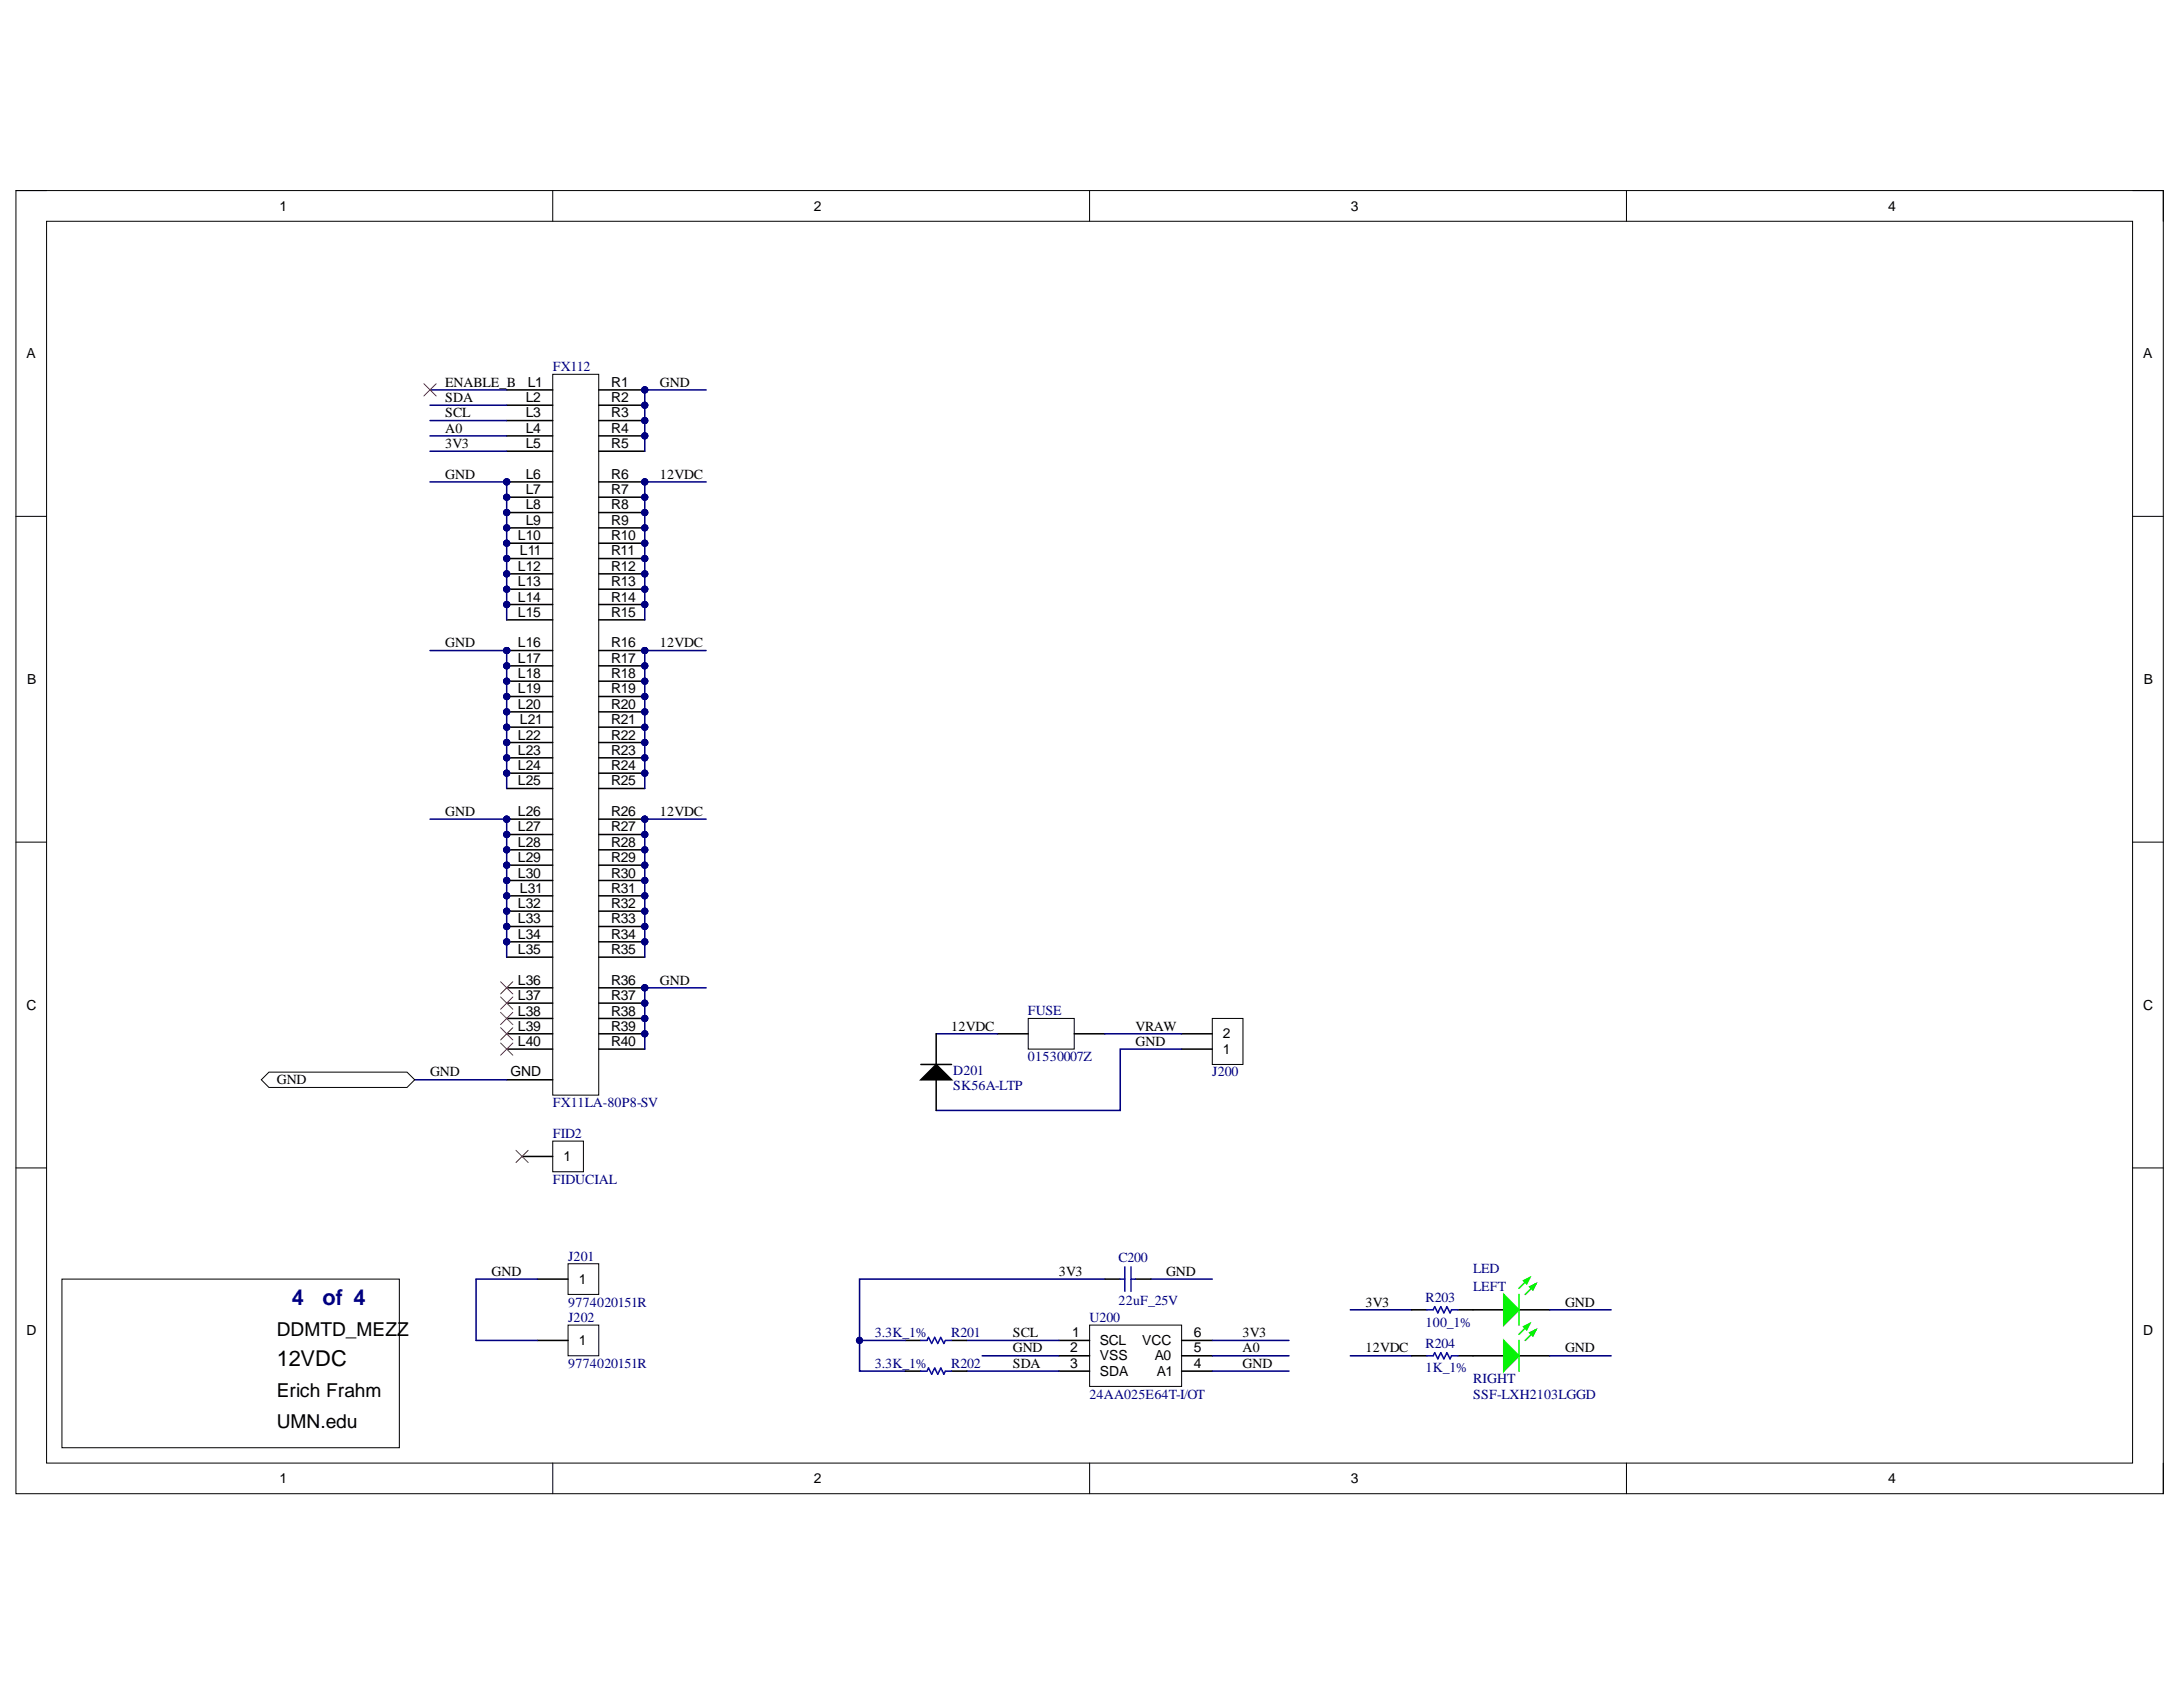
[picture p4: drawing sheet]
<svg xmlns="http://www.w3.org/2000/svg" width="279mm" height="216mm" viewBox="0 0 279 216" stroke-linecap="round" stroke-linejoin="round" font-family="sans-serif">
<defs><g id="words">
<g font-size="2.8" fill="#000080">
<text x="37.4" y="167">4</text>
<text x="41.3" y="167">of 4</text>
</g>
<text font-size="2.8" x="35.4" y="174.9">12VDC</text>
<g font-size="2.5">
<text x="35.4" y="171">DDMTD_MEZZ</text>
<text x="35.4" y="178.8">Erich Frahm</text>
<text x="35.4" y="182.8">UMN.edu</text>
</g>
<g font-size="1.8">
<text x="35.8" y="27">1</text>
<text x="104.2" y="27">2</text>
<text x="172.9" y="27">3</text>
<text x="241.7" y="27">4</text>
<text x="3.4" y="45.8">A</text>
<text x="274.3" y="45.8">A</text>
<text x="57" y="53.4">SCL</text>
<text x="57" y="51.5">SDA</text>
<text x="57" y="49.5">ENABLE_B</text>
<text x="67.3" y="51.5">L2</text>
<text x="67.3" y="53.4">L3</text>
<text x="67.6" y="49.5">L1</text>
<text x="78.2" y="51.5">R2</text>
<text x="78.2" y="53.4">R3</text>
<text x="78.2" y="49.5">R1</text>
<text x="84.5" y="49.5">GND</text>
<text x="57" y="57.3">3V3</text>
<text x="57" y="55.4">A0</text>
<text x="67.3" y="55.4">L4</text>
<text x="67.3" y="57.4">L5</text>
<text x="78.2" y="55.4">R4</text>
<text x="78.2" y="57.4">R5</text>
<text x="57" y="61.3">GND</text>
<text x="67.3" y="61.3">L6</text>
<text x="67.3" y="63.2">L7</text>
<text x="67.3" y="65.2">L8</text>
<text x="78.2" y="61.3">R6</text>
<text x="78.2" y="63.2">R7</text>
<text x="78.2" y="65.2">R8</text>
<text x="84.5" y="61.3">12VDC</text>
<text x="66.3" y="69.1">L10</text>
<text x="66.5" y="71.1">L11</text>
<text x="67.3" y="67.2">L9</text>
<text x="78.2" y="67.2">R9</text>
<text x="78.2" y="69.1">R10</text>
<text x="78.2" y="71.1">R11</text>
<text x="66.3" y="73">L12</text>
<text x="66.3" y="75.1">L13</text>
<text x="66.3" y="77">L14</text>
<text x="78.2" y="73">R12</text>
<text x="78.2" y="75.1">R13</text>
<text x="78.2" y="77">R14</text>
<text x="57" y="82.8">GND</text>
<text x="66.3" y="78.9">L15</text>
<text x="66.3" y="82.8">L16</text>
<text x="78.2" y="78.9">R15</text>
<text x="78.2" y="82.8">R16</text>
<text x="84.5" y="82.8">12VDC</text>
<text x="3.5" y="87.6">B</text>
<text x="66.3" y="84.9">L17</text>
<text x="66.3" y="86.8">L18</text>
<text x="66.3" y="88.7">L19</text>
<text x="78.2" y="84.9">R17</text>
<text x="78.2" y="86.8">R18</text>
<text x="78.2" y="88.7">R19</text>
<text x="274.4" y="87.6">B</text>
<text x="66.3" y="90.7">L20</text>
<text x="66.3" y="94.7">L22</text>
<text x="66.5" y="92.6">L21</text>
<text x="78.2" y="90.7">R20</text>
<text x="78.2" y="92.6">R21</text>
<text x="78.2" y="94.7">R22</text>
<text x="66.3" y="96.6">L23</text>
<text x="66.3" y="98.5">L24</text>
<text x="66.3" y="100.5">L25</text>
<text x="78.2" y="96.6">R23</text>
<text x="78.2" y="98.5">R24</text>
<text x="78.2" y="100.5">R25</text>
<text x="57" y="104.5">GND</text>
<text x="66.3" y="104.5">L26</text>
<text x="66.3" y="106.4">L27</text>
<text x="78.2" y="104.5">R26</text>
<text x="78.2" y="106.4">R27</text>
<text x="84.5" y="104.5">12VDC</text>
<text x="66.3" y="108.3">L28</text>
<text x="66.3" y="110.3">L29</text>
<text x="66.3" y="112.3">L30</text>
<text x="78.2" y="108.3">R28</text>
<text x="78.2" y="110.3">R29</text>
<text x="78.2" y="112.3">R30</text>
<text x="66.3" y="116.2">L32</text>
<text x="66.3" y="118.1">L33</text>
<text x="66.5" y="114.3">L31</text>
<text x="78.2" y="114.3">R31</text>
<text x="78.2" y="116.2">R32</text>
<text x="78.2" y="118.1">R33</text>
<text x="66.3" y="120.2">L34</text>
<text x="66.3" y="122.1">L35</text>
<text x="78.2" y="120.2">R34</text>
<text x="78.2" y="122.1">R35</text>
<text x="3.4" y="129.2">C</text>
<text x="66.3" y="126">L36</text>
<text x="66.3" y="128">L37</text>
<text x="66.3" y="130">L38</text>
<text x="66.3" y="131.9">L39</text>
<text x="78.2" y="126">R36</text>
<text x="78.2" y="128">R37</text>
<text x="78.2" y="130">R38</text>
<text x="78.2" y="131.9">R39</text>
<text x="84.5" y="126">GND</text>
<text x="121.8" y="131.9">12VDC</text>
<text x="145.3" y="131.9">VRAW</text>
<text x="274.3" y="129.2">C</text>
<text x="55" y="137.8">GND</text>
<text x="65.4" y="137.8">GND</text>
<text x="66.3" y="133.9">L40</text>
<text x="78.2" y="133.9">R40</text>
<text x="145.3" y="133.9">GND</text>
<text x="156.5" y="134.9">1</text>
<text x="156.5" y="132.9">2</text>
<text x="35.4" y="138.8">GND</text>
<text x="72.1" y="148.6">1</text>
<text x="62.9" y="163.3">GND</text>
<text x="74.1" y="164.3">1</text>
<text x="135.5" y="163.3">3V3</text>
<text x="149.2" y="163.3">GND</text>
<text x="174.8" y="167.2">3V3</text>
<text x="200.3" y="167.2">GND</text>
<text x="3.4" y="170.9">D</text>
<text x="74.1" y="172.1">1</text>
<text x="129.6" y="171.1">SCL</text>
<text x="129.6" y="173.1">GND</text>
<text x="137" y="173.1">2</text>
<text x="137.2" y="171.1">1</text>
<text x="140.8" y="172.1">SCL</text>
<text x="146.2" y="172.1">VCC</text>
<text x="152.8" y="173.1">5</text>
<text x="152.8" y="171.1">6</text>
<text x="159" y="171.1">3V3</text>
<text x="159" y="173.1">A0</text>
<text x="174.8" y="173.1">12VDC</text>
<text x="200.3" y="173.1">GND</text>
<text x="274.3" y="170.9">D</text>
<text x="129.6" y="175">SDA</text>
<text x="137" y="175.1">3</text>
<text x="140.8" y="174.1">VSS</text>
<text x="140.8" y="176">SDA</text>
<text x="147.8" y="174.1">A0</text>
<text x="148.1" y="176">A1</text>
<text x="152.8" y="175.1">4</text>
<text x="159" y="175">GND</text>
<text x="35.8" y="189.8">1</text>
<text x="104.2" y="189.8">2</text>
<text x="172.9" y="189.8">3</text>
<text x="241.7" y="189.8">4</text>
</g>
<g font-size="1.8" fill="#000080">
<text x="70.8" y="47.5">FX112</text>
<text x="131.6" y="129.9">FUSE</text>
<text x="122" y="137.6">D201</text>
<text x="131.6" y="135.8">01530007Z</text>
<text x="155.2" y="137.8">J200</text>
<text x="70.8" y="141.7">FX11LA-80P8-SV</text>
<text x="122" y="139.5">SK56A-LTP</text>
<text x="70.8" y="145.6">FID2</text>
<text x="70.8" y="151.5">FIDUCIAL</text>
<text x="72.7" y="161.3">J201</text>
<text x="143.1" y="161.5">C200</text>
<text x="72.7" y="167.2">9774020151R</text>
<text x="143.1" y="167">22uF_25V</text>
<text x="182.5" y="166.7">R203</text>
<text x="188.6" y="165.2">LEFT</text>
<text x="188.6" y="162.9">LED</text>
<text x="72.7" y="169.2">J202</text>
<text x="111.9" y="171.1">3.3K_1%</text>
<text x="121.8" y="171.1">R201</text>
<text x="139.4" y="169.2">U200</text>
<text x="182.5" y="169.8">100_1%</text>
<text x="182.5" y="172.5">R204</text>
<text x="72.7" y="175">9774020151R</text>
<text x="111.9" y="175">3.3K_1%</text>
<text x="121.8" y="175">R202</text>
<text x="139.4" y="179">24AA025E64T-I/OT</text>
<text x="182.5" y="175.6">1K_1%</text>
<text x="188.6" y="177.1">RIGHT</text>
<text x="188.6" y="179">SSF-LXH2103LGGD</text>
</g>
</g></defs>
<path d="M2 24.4h274.9v166.8h-274.9z" fill="none" stroke="#000" stroke-width=".13"/>
<path d="M6 28.3h266.9v158.9h-266.9z" fill-rule="evenodd" fill="#fff"/>
<g fill="none" stroke="#000" stroke-width=".13">
<path d="M2 24.4h4M6 28.3h266.9v158.9h-266.9zM70.7 24.4v3.9M139.5 24.4v3.9M208.2 24.4v3.9M272.9 24.4h4v3.9M2 66.1h4M272.9 66.1h4M2 107.8h4M272.9 107.8h4M2 149.5h4M272.9 149.5h4"/>
<path d="M70.7 187.2v4M139.5 187.2v4M208.2 187.2v4M276.9 187.2v4"/>
</g>
<path d="M7.9 163.7h43.2v21.6h-43.2z" fill-rule="evenodd" fill="#fff"/>
<path d="M7.9 163.7h43.2v21.6h-43.2z" fill="none" stroke="#000" stroke-width=".13"/>
<circle cx="64.9" cy="61.7" r=".39" fill="#000080"/>
<circle cx="64.9" cy="61.7" r=".39" fill="none" stroke="#000080" stroke-width=".13"/>
<circle cx="64.9" cy="63.6" r=".39" fill="#000080"/>
<circle cx="64.9" cy="63.6" r=".39" fill="none" stroke="#000080" stroke-width=".13"/>
<circle cx="64.9" cy="65.6" r=".39" fill="#000080"/>
<circle cx="64.9" cy="65.6" r=".39" fill="none" stroke="#000080" stroke-width=".13"/>
<circle cx="64.9" cy="67.6" r=".39" fill="#000080"/>
<circle cx="64.9" cy="67.6" r=".39" fill="none" stroke="#000080" stroke-width=".13"/>
<circle cx="64.9" cy="69.5" r=".39" fill="#000080"/>
<circle cx="64.9" cy="69.5" r=".39" fill="none" stroke="#000080" stroke-width=".13"/>
<circle cx="64.9" cy="71.5" r=".39" fill="#000080"/>
<circle cx="64.9" cy="71.5" r=".39" fill="none" stroke="#000080" stroke-width=".13"/>
<circle cx="64.9" cy="73.4" r=".39" fill="#000080"/>
<circle cx="64.9" cy="73.4" r=".39" fill="none" stroke="#000080" stroke-width=".13"/>
<circle cx="64.9" cy="75.4" r=".39" fill="#000080"/>
<circle cx="64.9" cy="75.4" r=".39" fill="none" stroke="#000080" stroke-width=".13"/>
<circle cx="64.9" cy="77.4" r=".39" fill="#000080"/>
<circle cx="64.9" cy="77.4" r=".39" fill="none" stroke="#000080" stroke-width=".13"/>
<circle cx="64.9" cy="83.3" r=".39" fill="#000080"/>
<circle cx="64.9" cy="83.3" r=".39" fill="none" stroke="#000080" stroke-width=".13"/>
<circle cx="64.9" cy="85.2" r=".39" fill="#000080"/>
<circle cx="64.9" cy="85.2" r=".39" fill="none" stroke="#000080" stroke-width=".13"/>
<circle cx="64.9" cy="87.2" r=".39" fill="#000080"/>
<circle cx="64.9" cy="87.2" r=".39" fill="none" stroke="#000080" stroke-width=".13"/>
<circle cx="64.9" cy="89.1" r=".39" fill="#000080"/>
<circle cx="64.9" cy="89.1" r=".39" fill="none" stroke="#000080" stroke-width=".13"/>
<circle cx="64.9" cy="91.1" r=".39" fill="#000080"/>
<circle cx="64.9" cy="91.1" r=".39" fill="none" stroke="#000080" stroke-width=".13"/>
<circle cx="64.9" cy="93.1" r=".39" fill="#000080"/>
<circle cx="64.9" cy="93.1" r=".39" fill="none" stroke="#000080" stroke-width=".13"/>
<circle cx="64.9" cy="95" r=".39" fill="#000080"/>
<circle cx="64.9" cy="95" r=".39" fill="none" stroke="#000080" stroke-width=".13"/>
<circle cx="64.9" cy="97" r=".39" fill="#000080"/>
<circle cx="64.9" cy="97" r=".39" fill="none" stroke="#000080" stroke-width=".13"/>
<circle cx="64.9" cy="98.9" r=".39" fill="#000080"/>
<circle cx="64.9" cy="98.9" r=".39" fill="none" stroke="#000080" stroke-width=".13"/>
<circle cx="64.9" cy="104.8" r=".39" fill="#000080"/>
<circle cx="64.9" cy="104.8" r=".39" fill="none" stroke="#000080" stroke-width=".13"/>
<circle cx="64.9" cy="106.8" r=".39" fill="#000080"/>
<circle cx="64.9" cy="106.8" r=".39" fill="none" stroke="#000080" stroke-width=".13"/>
<circle cx="64.9" cy="108.8" r=".39" fill="#000080"/>
<circle cx="64.9" cy="108.8" r=".39" fill="none" stroke="#000080" stroke-width=".13"/>
<circle cx="64.9" cy="110.7" r=".39" fill="#000080"/>
<circle cx="64.9" cy="110.7" r=".39" fill="none" stroke="#000080" stroke-width=".13"/>
<circle cx="64.9" cy="112.7" r=".39" fill="#000080"/>
<circle cx="64.9" cy="112.7" r=".39" fill="none" stroke="#000080" stroke-width=".13"/>
<circle cx="64.9" cy="114.6" r=".39" fill="#000080"/>
<circle cx="64.9" cy="114.6" r=".39" fill="none" stroke="#000080" stroke-width=".13"/>
<circle cx="64.9" cy="116.6" r=".39" fill="#000080"/>
<circle cx="64.9" cy="116.6" r=".39" fill="none" stroke="#000080" stroke-width=".13"/>
<circle cx="64.9" cy="118.6" r=".39" fill="#000080"/>
<circle cx="64.9" cy="118.6" r=".39" fill="none" stroke="#000080" stroke-width=".13"/>
<circle cx="64.9" cy="120.5" r=".39" fill="#000080"/>
<circle cx="64.9" cy="120.5" r=".39" fill="none" stroke="#000080" stroke-width=".13"/>
<circle cx="82.5" cy="51.9" r=".39" fill="#000080"/>
<circle cx="82.5" cy="51.9" r=".39" fill="none" stroke="#000080" stroke-width=".13"/>
<circle cx="82.5" cy="53.8" r=".39" fill="#000080"/>
<circle cx="82.5" cy="53.8" r=".39" fill="none" stroke="#000080" stroke-width=".13"/>
<circle cx="82.5" cy="55.8" r=".39" fill="#000080"/>
<circle cx="82.5" cy="55.8" r=".39" fill="none" stroke="#000080" stroke-width=".13"/>
<circle cx="82.5" cy="61.7" r=".39" fill="#000080"/>
<circle cx="82.5" cy="61.7" r=".39" fill="none" stroke="#000080" stroke-width=".13"/>
<circle cx="82.5" cy="63.6" r=".39" fill="#000080"/>
<circle cx="82.5" cy="63.6" r=".39" fill="none" stroke="#000080" stroke-width=".13"/>
<circle cx="82.5" cy="65.6" r=".39" fill="#000080"/>
<circle cx="82.5" cy="65.6" r=".39" fill="none" stroke="#000080" stroke-width=".13"/>
<circle cx="82.5" cy="67.6" r=".39" fill="#000080"/>
<circle cx="82.5" cy="67.6" r=".39" fill="none" stroke="#000080" stroke-width=".13"/>
<circle cx="82.5" cy="69.5" r=".39" fill="#000080"/>
<circle cx="82.5" cy="69.5" r=".39" fill="none" stroke="#000080" stroke-width=".13"/>
<circle cx="82.5" cy="71.5" r=".39" fill="#000080"/>
<circle cx="82.5" cy="71.5" r=".39" fill="none" stroke="#000080" stroke-width=".13"/>
<circle cx="82.5" cy="73.4" r=".39" fill="#000080"/>
<circle cx="82.5" cy="73.4" r=".39" fill="none" stroke="#000080" stroke-width=".13"/>
<circle cx="82.5" cy="75.4" r=".39" fill="#000080"/>
<circle cx="82.5" cy="75.4" r=".39" fill="none" stroke="#000080" stroke-width=".13"/>
<circle cx="82.5" cy="77.4" r=".39" fill="#000080"/>
<circle cx="82.5" cy="77.4" r=".39" fill="none" stroke="#000080" stroke-width=".13"/>
<circle cx="82.5" cy="83.3" r=".39" fill="#000080"/>
<circle cx="82.5" cy="83.3" r=".39" fill="none" stroke="#000080" stroke-width=".13"/>
<circle cx="82.5" cy="85.2" r=".39" fill="#000080"/>
<circle cx="82.5" cy="85.2" r=".39" fill="none" stroke="#000080" stroke-width=".13"/>
<circle cx="82.5" cy="87.2" r=".39" fill="#000080"/>
<circle cx="82.5" cy="87.2" r=".39" fill="none" stroke="#000080" stroke-width=".13"/>
<circle cx="82.5" cy="89.1" r=".39" fill="#000080"/>
<circle cx="82.5" cy="89.1" r=".39" fill="none" stroke="#000080" stroke-width=".13"/>
<circle cx="82.5" cy="91.1" r=".39" fill="#000080"/>
<circle cx="82.5" cy="91.1" r=".39" fill="none" stroke="#000080" stroke-width=".13"/>
<circle cx="82.5" cy="93.1" r=".39" fill="#000080"/>
<circle cx="82.5" cy="93.1" r=".39" fill="none" stroke="#000080" stroke-width=".13"/>
<circle cx="82.5" cy="95" r=".39" fill="#000080"/>
<circle cx="82.5" cy="95" r=".39" fill="none" stroke="#000080" stroke-width=".13"/>
<circle cx="82.5" cy="97" r=".39" fill="#000080"/>
<circle cx="82.5" cy="97" r=".39" fill="none" stroke="#000080" stroke-width=".13"/>
<circle cx="82.5" cy="98.9" r=".39" fill="#000080"/>
<circle cx="82.5" cy="98.9" r=".39" fill="none" stroke="#000080" stroke-width=".13"/>
<circle cx="82.5" cy="104.8" r=".39" fill="#000080"/>
<circle cx="82.5" cy="104.8" r=".39" fill="none" stroke="#000080" stroke-width=".13"/>
<circle cx="82.5" cy="106.8" r=".39" fill="#000080"/>
<circle cx="82.5" cy="106.8" r=".39" fill="none" stroke="#000080" stroke-width=".13"/>
<circle cx="82.5" cy="108.8" r=".39" fill="#000080"/>
<circle cx="82.5" cy="108.8" r=".39" fill="none" stroke="#000080" stroke-width=".13"/>
<circle cx="82.5" cy="110.7" r=".39" fill="#000080"/>
<circle cx="82.5" cy="110.7" r=".39" fill="none" stroke="#000080" stroke-width=".13"/>
<circle cx="82.5" cy="112.7" r=".39" fill="#000080"/>
<circle cx="82.5" cy="112.7" r=".39" fill="none" stroke="#000080" stroke-width=".13"/>
<circle cx="82.5" cy="114.6" r=".39" fill="#000080"/>
<circle cx="82.5" cy="114.6" r=".39" fill="none" stroke="#000080" stroke-width=".13"/>
<circle cx="82.5" cy="116.6" r=".39" fill="#000080"/>
<circle cx="82.5" cy="116.6" r=".39" fill="none" stroke="#000080" stroke-width=".13"/>
<circle cx="82.5" cy="118.6" r=".39" fill="#000080"/>
<circle cx="82.5" cy="118.6" r=".39" fill="none" stroke="#000080" stroke-width=".13"/>
<circle cx="82.5" cy="120.5" r=".39" fill="#000080"/>
<circle cx="82.5" cy="120.5" r=".39" fill="none" stroke="#000080" stroke-width=".13"/>
<circle cx="82.5" cy="126.4" r=".39" fill="#000080"/>
<circle cx="82.5" cy="126.4" r=".39" fill="none" stroke="#000080" stroke-width=".13"/>
<circle cx="82.5" cy="128.4" r=".39" fill="#000080"/>
<circle cx="82.5" cy="128.4" r=".39" fill="none" stroke="#000080" stroke-width=".13"/>
<circle cx="82.5" cy="130.3" r=".39" fill="#000080"/>
<circle cx="82.5" cy="130.3" r=".39" fill="none" stroke="#000080" stroke-width=".13"/>
<circle cx="82.5" cy="132.3" r=".39" fill="#000080"/>
<circle cx="82.5" cy="132.3" r=".39" fill="none" stroke="#000080" stroke-width=".13"/>
<circle cx="82.5" cy="49.9" r=".39" fill="#000080"/>
<circle cx="82.5" cy="49.9" r=".39" fill="none" stroke="#000080" stroke-width=".13"/>
<path d="M70.7 47.9h5.9v92.3h-5.9z" fill-rule="evenodd" fill="#fff"/>
<path d="M70.7 47.9h5.9v92.3h-5.9z" fill="none" stroke="#000" stroke-width=".13"/>
<path d="M64.9 51.9h5.8M64.9 53.8h5.8M64.9 55.8h5.8M64.9 57.7h5.8M64.9 61.7h5.8M64.9 138.2h5.8" fill="none" stroke="#000" stroke-width=".2"/>
<circle cx="64.9" cy="61.7" r=".39" fill="#000080"/>
<circle cx="64.9" cy="61.7" r=".39" fill="none" stroke="#000080" stroke-width=".13"/>
<path d="M64.9 63.6h5.8" fill="none" stroke="#000" stroke-width=".2"/>
<circle cx="64.9" cy="63.6" r=".39" fill="#000080"/>
<circle cx="64.9" cy="63.6" r=".39" fill="none" stroke="#000080" stroke-width=".13"/>
<path d="M64.9 65.6h5.8" fill="none" stroke="#000" stroke-width=".2"/>
<circle cx="64.9" cy="65.6" r=".39" fill="#000080"/>
<circle cx="64.9" cy="65.6" r=".39" fill="none" stroke="#000080" stroke-width=".13"/>
<path d="M64.9 67.6h5.8" fill="none" stroke="#000" stroke-width=".2"/>
<circle cx="64.9" cy="67.6" r=".39" fill="#000080"/>
<circle cx="64.9" cy="67.6" r=".39" fill="none" stroke="#000080" stroke-width=".13"/>
<path d="M64.9 69.5h5.8" fill="none" stroke="#000" stroke-width=".2"/>
<circle cx="64.9" cy="69.5" r=".39" fill="#000080"/>
<circle cx="64.9" cy="69.5" r=".39" fill="none" stroke="#000080" stroke-width=".13"/>
<path d="M64.9 71.5h5.8" fill="none" stroke="#000" stroke-width=".2"/>
<circle cx="64.9" cy="71.5" r=".39" fill="#000080"/>
<circle cx="64.9" cy="71.5" r=".39" fill="none" stroke="#000080" stroke-width=".13"/>
<path d="M64.9 73.4h5.8" fill="none" stroke="#000" stroke-width=".2"/>
<circle cx="64.9" cy="73.4" r=".39" fill="#000080"/>
<circle cx="64.9" cy="73.4" r=".39" fill="none" stroke="#000080" stroke-width=".13"/>
<path d="M64.9 75.4h5.8" fill="none" stroke="#000" stroke-width=".2"/>
<circle cx="64.9" cy="75.4" r=".39" fill="#000080"/>
<circle cx="64.9" cy="75.4" r=".39" fill="none" stroke="#000080" stroke-width=".13"/>
<path d="M64.9 77.4h5.8" fill="none" stroke="#000" stroke-width=".2"/>
<circle cx="64.9" cy="77.4" r=".39" fill="#000080"/>
<circle cx="64.9" cy="77.4" r=".39" fill="none" stroke="#000080" stroke-width=".13"/>
<path d="M64.9 79.3h5.8M64.9 83.3h5.8" fill="none" stroke="#000" stroke-width=".2"/>
<circle cx="64.9" cy="83.3" r=".39" fill="#000080"/>
<circle cx="64.9" cy="83.3" r=".39" fill="none" stroke="#000080" stroke-width=".13"/>
<path d="M64.9 85.2h5.8" fill="none" stroke="#000" stroke-width=".2"/>
<circle cx="64.9" cy="85.2" r=".39" fill="#000080"/>
<circle cx="64.9" cy="85.2" r=".39" fill="none" stroke="#000080" stroke-width=".13"/>
<path d="M64.9 87.2h5.8" fill="none" stroke="#000" stroke-width=".2"/>
<circle cx="64.9" cy="87.2" r=".39" fill="#000080"/>
<circle cx="64.9" cy="87.2" r=".39" fill="none" stroke="#000080" stroke-width=".13"/>
<path d="M64.9 89.1h5.8" fill="none" stroke="#000" stroke-width=".2"/>
<circle cx="64.9" cy="89.1" r=".39" fill="#000080"/>
<circle cx="64.9" cy="89.1" r=".39" fill="none" stroke="#000080" stroke-width=".13"/>
<path d="M64.9 91.1h5.8" fill="none" stroke="#000" stroke-width=".2"/>
<circle cx="64.9" cy="91.1" r=".39" fill="#000080"/>
<circle cx="64.9" cy="91.1" r=".39" fill="none" stroke="#000080" stroke-width=".13"/>
<path d="M64.9 93.1h5.8" fill="none" stroke="#000" stroke-width=".2"/>
<circle cx="64.9" cy="93.1" r=".39" fill="#000080"/>
<circle cx="64.9" cy="93.1" r=".39" fill="none" stroke="#000080" stroke-width=".13"/>
<path d="M64.9 95h5.8" fill="none" stroke="#000" stroke-width=".2"/>
<circle cx="64.9" cy="95" r=".39" fill="#000080"/>
<circle cx="64.9" cy="95" r=".39" fill="none" stroke="#000080" stroke-width=".13"/>
<path d="M64.9 97h5.8" fill="none" stroke="#000" stroke-width=".2"/>
<circle cx="64.9" cy="97" r=".39" fill="#000080"/>
<circle cx="64.9" cy="97" r=".39" fill="none" stroke="#000080" stroke-width=".13"/>
<path d="M64.9 99h5.8" fill="none" stroke="#000" stroke-width=".2"/>
<circle cx="64.9" cy="98.9" r=".39" fill="#000080"/>
<circle cx="64.9" cy="98.9" r=".39" fill="none" stroke="#000080" stroke-width=".13"/>
<path d="M64.9 100.9h5.8M64.9 104.8h5.8" fill="none" stroke="#000" stroke-width=".2"/>
<circle cx="64.9" cy="104.8" r=".39" fill="#000080"/>
<circle cx="64.9" cy="104.8" r=".39" fill="none" stroke="#000080" stroke-width=".13"/>
<path d="M64.9 106.8h5.8" fill="none" stroke="#000" stroke-width=".2"/>
<circle cx="64.9" cy="106.8" r=".39" fill="#000080"/>
<circle cx="64.9" cy="106.8" r=".39" fill="none" stroke="#000080" stroke-width=".13"/>
<path d="M64.9 108.8h5.8" fill="none" stroke="#000" stroke-width=".2"/>
<circle cx="64.9" cy="108.8" r=".39" fill="#000080"/>
<circle cx="64.9" cy="108.8" r=".39" fill="none" stroke="#000080" stroke-width=".13"/>
<path d="M64.9 110.7h5.8" fill="none" stroke="#000" stroke-width=".2"/>
<circle cx="64.9" cy="110.7" r=".39" fill="#000080"/>
<circle cx="64.9" cy="110.7" r=".39" fill="none" stroke="#000080" stroke-width=".13"/>
<path d="M64.9 112.7h5.8" fill="none" stroke="#000" stroke-width=".2"/>
<circle cx="64.9" cy="112.7" r=".39" fill="#000080"/>
<circle cx="64.9" cy="112.7" r=".39" fill="none" stroke="#000080" stroke-width=".13"/>
<path d="M64.9 114.6h5.8" fill="none" stroke="#000" stroke-width=".2"/>
<circle cx="64.9" cy="114.6" r=".39" fill="#000080"/>
<circle cx="64.9" cy="114.6" r=".39" fill="none" stroke="#000080" stroke-width=".13"/>
<path d="M64.9 116.6h5.8" fill="none" stroke="#000" stroke-width=".2"/>
<circle cx="64.9" cy="116.6" r=".39" fill="#000080"/>
<circle cx="64.9" cy="116.6" r=".39" fill="none" stroke="#000080" stroke-width=".13"/>
<path d="M64.9 118.6h5.8" fill="none" stroke="#000" stroke-width=".2"/>
<circle cx="64.9" cy="118.6" r=".39" fill="#000080"/>
<circle cx="64.9" cy="118.6" r=".39" fill="none" stroke="#000080" stroke-width=".13"/>
<path d="M64.9 120.5h5.8" fill="none" stroke="#000" stroke-width=".2"/>
<circle cx="64.9" cy="120.5" r=".39" fill="#000080"/>
<circle cx="64.9" cy="120.5" r=".39" fill="none" stroke="#000080" stroke-width=".13"/>
<path d="M64.9 49.9h5.8M76.6 51.9h5.9M64.9 122.5h5.8M64.9 126.4h5.8M64.9 128.4h5.8M64.9 130.3h5.8M64.9 132.3h5.8M64.9 134.3h5.8" fill="none" stroke="#000" stroke-width=".2"/>
<circle cx="82.5" cy="51.9" r=".39" fill="#000080"/>
<circle cx="82.5" cy="51.9" r=".39" fill="none" stroke="#000080" stroke-width=".13"/>
<path d="M76.6 53.8h5.9" fill="none" stroke="#000" stroke-width=".2"/>
<circle cx="82.5" cy="53.8" r=".39" fill="#000080"/>
<circle cx="82.5" cy="53.8" r=".39" fill="none" stroke="#000080" stroke-width=".13"/>
<path d="M76.6 55.8h5.9" fill="none" stroke="#000" stroke-width=".2"/>
<circle cx="82.5" cy="55.8" r=".39" fill="#000080"/>
<circle cx="82.5" cy="55.8" r=".39" fill="none" stroke="#000080" stroke-width=".13"/>
<path d="M76.6 57.7h5.9M76.6 61.7h5.9" fill="none" stroke="#000" stroke-width=".2"/>
<circle cx="82.5" cy="61.7" r=".39" fill="#000080"/>
<circle cx="82.5" cy="61.7" r=".39" fill="none" stroke="#000080" stroke-width=".13"/>
<path d="M76.6 63.6h5.9" fill="none" stroke="#000" stroke-width=".2"/>
<circle cx="82.5" cy="63.6" r=".39" fill="#000080"/>
<circle cx="82.5" cy="63.6" r=".39" fill="none" stroke="#000080" stroke-width=".13"/>
<path d="M76.6 65.6h5.9" fill="none" stroke="#000" stroke-width=".2"/>
<circle cx="82.5" cy="65.6" r=".39" fill="#000080"/>
<circle cx="82.5" cy="65.6" r=".39" fill="none" stroke="#000080" stroke-width=".13"/>
<path d="M76.6 67.6h5.9" fill="none" stroke="#000" stroke-width=".2"/>
<circle cx="82.5" cy="67.6" r=".39" fill="#000080"/>
<circle cx="82.5" cy="67.6" r=".39" fill="none" stroke="#000080" stroke-width=".13"/>
<path d="M76.6 69.5h5.9" fill="none" stroke="#000" stroke-width=".2"/>
<circle cx="82.5" cy="69.5" r=".39" fill="#000080"/>
<circle cx="82.5" cy="69.5" r=".39" fill="none" stroke="#000080" stroke-width=".13"/>
<path d="M76.6 71.5h5.9" fill="none" stroke="#000" stroke-width=".2"/>
<circle cx="82.5" cy="71.5" r=".39" fill="#000080"/>
<circle cx="82.5" cy="71.5" r=".39" fill="none" stroke="#000080" stroke-width=".13"/>
<path d="M76.6 73.4h5.9" fill="none" stroke="#000" stroke-width=".2"/>
<circle cx="82.5" cy="73.4" r=".39" fill="#000080"/>
<circle cx="82.5" cy="73.4" r=".39" fill="none" stroke="#000080" stroke-width=".13"/>
<path d="M76.6 75.4h5.9" fill="none" stroke="#000" stroke-width=".2"/>
<circle cx="82.5" cy="75.4" r=".39" fill="#000080"/>
<circle cx="82.5" cy="75.4" r=".39" fill="none" stroke="#000080" stroke-width=".13"/>
<path d="M76.6 77.4h5.9" fill="none" stroke="#000" stroke-width=".2"/>
<circle cx="82.5" cy="77.4" r=".39" fill="#000080"/>
<circle cx="82.5" cy="77.4" r=".39" fill="none" stroke="#000080" stroke-width=".13"/>
<path d="M76.6 79.3h5.9M76.6 83.3h5.9" fill="none" stroke="#000" stroke-width=".2"/>
<circle cx="82.5" cy="83.3" r=".39" fill="#000080"/>
<circle cx="82.5" cy="83.3" r=".39" fill="none" stroke="#000080" stroke-width=".13"/>
<path d="M76.6 85.2h5.9" fill="none" stroke="#000" stroke-width=".2"/>
<circle cx="82.5" cy="85.2" r=".39" fill="#000080"/>
<circle cx="82.5" cy="85.2" r=".39" fill="none" stroke="#000080" stroke-width=".13"/>
<path d="M76.6 87.2h5.9" fill="none" stroke="#000" stroke-width=".2"/>
<circle cx="82.5" cy="87.2" r=".39" fill="#000080"/>
<circle cx="82.5" cy="87.2" r=".39" fill="none" stroke="#000080" stroke-width=".13"/>
<path d="M76.6 89.1h5.9" fill="none" stroke="#000" stroke-width=".2"/>
<circle cx="82.5" cy="89.1" r=".39" fill="#000080"/>
<circle cx="82.5" cy="89.1" r=".39" fill="none" stroke="#000080" stroke-width=".13"/>
<path d="M76.6 91.1h5.9" fill="none" stroke="#000" stroke-width=".2"/>
<circle cx="82.5" cy="91.1" r=".39" fill="#000080"/>
<circle cx="82.5" cy="91.1" r=".39" fill="none" stroke="#000080" stroke-width=".13"/>
<path d="M76.6 93.1h5.9" fill="none" stroke="#000" stroke-width=".2"/>
<circle cx="82.5" cy="93.1" r=".39" fill="#000080"/>
<circle cx="82.5" cy="93.1" r=".39" fill="none" stroke="#000080" stroke-width=".13"/>
<path d="M76.6 95h5.9" fill="none" stroke="#000" stroke-width=".2"/>
<circle cx="82.5" cy="95" r=".39" fill="#000080"/>
<circle cx="82.5" cy="95" r=".39" fill="none" stroke="#000080" stroke-width=".13"/>
<path d="M76.6 97h5.9" fill="none" stroke="#000" stroke-width=".2"/>
<circle cx="82.5" cy="97" r=".39" fill="#000080"/>
<circle cx="82.5" cy="97" r=".39" fill="none" stroke="#000080" stroke-width=".13"/>
<path d="M76.6 99h5.9" fill="none" stroke="#000" stroke-width=".2"/>
<circle cx="82.5" cy="98.9" r=".39" fill="#000080"/>
<circle cx="82.5" cy="98.9" r=".39" fill="none" stroke="#000080" stroke-width=".13"/>
<path d="M76.6 100.9h5.9M76.6 104.8h5.9" fill="none" stroke="#000" stroke-width=".2"/>
<circle cx="82.5" cy="104.8" r=".39" fill="#000080"/>
<circle cx="82.5" cy="104.8" r=".39" fill="none" stroke="#000080" stroke-width=".13"/>
<path d="M76.6 106.8h5.9" fill="none" stroke="#000" stroke-width=".2"/>
<circle cx="82.5" cy="106.8" r=".39" fill="#000080"/>
<circle cx="82.5" cy="106.8" r=".39" fill="none" stroke="#000080" stroke-width=".13"/>
<path d="M76.6 108.8h5.9" fill="none" stroke="#000" stroke-width=".2"/>
<circle cx="82.5" cy="108.8" r=".39" fill="#000080"/>
<circle cx="82.5" cy="108.8" r=".39" fill="none" stroke="#000080" stroke-width=".13"/>
<path d="M76.6 110.7h5.9" fill="none" stroke="#000" stroke-width=".2"/>
<circle cx="82.5" cy="110.7" r=".39" fill="#000080"/>
<circle cx="82.5" cy="110.7" r=".39" fill="none" stroke="#000080" stroke-width=".13"/>
<path d="M76.6 112.7h5.9" fill="none" stroke="#000" stroke-width=".2"/>
<circle cx="82.5" cy="112.7" r=".39" fill="#000080"/>
<circle cx="82.5" cy="112.7" r=".39" fill="none" stroke="#000080" stroke-width=".13"/>
<path d="M76.6 114.6h5.9" fill="none" stroke="#000" stroke-width=".2"/>
<circle cx="82.5" cy="114.6" r=".39" fill="#000080"/>
<circle cx="82.5" cy="114.6" r=".39" fill="none" stroke="#000080" stroke-width=".13"/>
<path d="M76.6 116.6h5.9" fill="none" stroke="#000" stroke-width=".2"/>
<circle cx="82.5" cy="116.6" r=".39" fill="#000080"/>
<circle cx="82.5" cy="116.6" r=".39" fill="none" stroke="#000080" stroke-width=".13"/>
<path d="M76.6 118.6h5.9" fill="none" stroke="#000" stroke-width=".2"/>
<circle cx="82.5" cy="118.6" r=".39" fill="#000080"/>
<circle cx="82.5" cy="118.6" r=".39" fill="none" stroke="#000080" stroke-width=".13"/>
<path d="M76.6 120.5h5.9" fill="none" stroke="#000" stroke-width=".2"/>
<circle cx="82.5" cy="120.5" r=".39" fill="#000080"/>
<circle cx="82.5" cy="120.5" r=".39" fill="none" stroke="#000080" stroke-width=".13"/>
<path d="M76.6 122.5h5.9M76.6 126.4h5.9" fill="none" stroke="#000" stroke-width=".2"/>
<circle cx="82.5" cy="126.4" r=".39" fill="#000080"/>
<circle cx="82.5" cy="126.4" r=".39" fill="none" stroke="#000080" stroke-width=".13"/>
<path d="M76.6 128.4h5.9" fill="none" stroke="#000" stroke-width=".2"/>
<circle cx="82.5" cy="128.4" r=".39" fill="#000080"/>
<circle cx="82.5" cy="128.4" r=".39" fill="none" stroke="#000080" stroke-width=".13"/>
<path d="M76.6 130.3h5.9" fill="none" stroke="#000" stroke-width=".2"/>
<circle cx="82.5" cy="130.3" r=".39" fill="#000080"/>
<circle cx="82.5" cy="130.3" r=".39" fill="none" stroke="#000080" stroke-width=".13"/>
<path d="M76.6 132.3h5.9" fill="none" stroke="#000" stroke-width=".2"/>
<circle cx="82.5" cy="132.3" r=".39" fill="#000080"/>
<circle cx="82.5" cy="132.3" r=".39" fill="none" stroke="#000080" stroke-width=".13"/>
<path d="M76.6 49.9h5.9M76.6 134.3h5.9" fill="none" stroke="#000" stroke-width=".2"/>
<circle cx="82.5" cy="49.9" r=".39" fill="#000080"/>
<circle cx="82.5" cy="49.9" r=".39" fill="none" stroke="#000080" stroke-width=".13"/>
<path d="M55 53.8h9.9M55 51.9h9.9M53.1 138.2h11.8" fill="none" stroke="#000080" stroke-width=".2"/>
<path d="M72.7 169.6h3.9v3.9h-3.9z" fill-rule="evenodd" fill="#fff"/>
<path d="M72.7 169.6h3.9v3.9h-3.9z" fill="none" stroke="#000" stroke-width=".13"/>
<path d="M68.8 171.5h3.9" fill="none" stroke="#000" stroke-width=".2"/>
<path d="M72.7 161.7h3.9v4h-3.9z" fill-rule="evenodd" fill="#fff"/>
<path d="M72.7 161.7h3.9v4h-3.9z" fill="none" stroke="#000" stroke-width=".13"/>
<path d="M68.8 163.7h3.9" fill="none" stroke="#000" stroke-width=".2"/>
<path d="M82.5 49.9h7.9M68.8 163.7h-7.9v7.8h7.9" fill="none" stroke="#000080" stroke-width=".2"/>
<circle cx="82.5" cy="49.9" r=".39" fill="#000080"/>
<circle cx="82.5" cy="49.9" r=".39" fill="none" stroke="#000080" stroke-width=".13"/>
<path d="M82.5 49.9v7.8" fill="none" stroke="#000080" stroke-width=".2"/>
<circle cx="82.5" cy="55.8" r=".39" fill="#000080"/>
<circle cx="82.5" cy="55.8" r=".39" fill="none" stroke="#000080" stroke-width=".13"/>
<circle cx="82.5" cy="53.8" r=".39" fill="#000080"/>
<circle cx="82.5" cy="53.8" r=".39" fill="none" stroke="#000080" stroke-width=".13"/>
<circle cx="82.5" cy="51.9" r=".39" fill="#000080"/>
<circle cx="82.5" cy="51.9" r=".39" fill="none" stroke="#000080" stroke-width=".13"/>
<circle cx="82.5" cy="49.9" r=".39" fill="#000080"/>
<circle cx="82.5" cy="49.9" r=".39" fill="none" stroke="#000080" stroke-width=".13"/>
<path d="M82.5 61.7h7.9" fill="none" stroke="#000080" stroke-width=".2"/>
<circle cx="82.5" cy="61.7" r=".39" fill="#000080"/>
<circle cx="82.5" cy="61.7" r=".39" fill="none" stroke="#000080" stroke-width=".13"/>
<path d="M82.5 61.7v17.6" fill="none" stroke="#000080" stroke-width=".2"/>
<circle cx="82.5" cy="77.4" r=".39" fill="#000080"/>
<circle cx="82.5" cy="77.4" r=".39" fill="none" stroke="#000080" stroke-width=".13"/>
<circle cx="82.5" cy="75.4" r=".39" fill="#000080"/>
<circle cx="82.5" cy="75.4" r=".39" fill="none" stroke="#000080" stroke-width=".13"/>
<circle cx="82.5" cy="73.4" r=".39" fill="#000080"/>
<circle cx="82.5" cy="73.4" r=".39" fill="none" stroke="#000080" stroke-width=".13"/>
<circle cx="82.5" cy="71.5" r=".39" fill="#000080"/>
<circle cx="82.5" cy="71.5" r=".39" fill="none" stroke="#000080" stroke-width=".13"/>
<circle cx="82.5" cy="69.5" r=".39" fill="#000080"/>
<circle cx="82.5" cy="69.5" r=".39" fill="none" stroke="#000080" stroke-width=".13"/>
<circle cx="82.5" cy="67.6" r=".39" fill="#000080"/>
<circle cx="82.5" cy="67.6" r=".39" fill="none" stroke="#000080" stroke-width=".13"/>
<circle cx="82.5" cy="65.6" r=".39" fill="#000080"/>
<circle cx="82.5" cy="65.6" r=".39" fill="none" stroke="#000080" stroke-width=".13"/>
<circle cx="82.5" cy="63.6" r=".39" fill="#000080"/>
<circle cx="82.5" cy="63.6" r=".39" fill="none" stroke="#000080" stroke-width=".13"/>
<circle cx="82.5" cy="61.7" r=".39" fill="#000080"/>
<circle cx="82.5" cy="61.7" r=".39" fill="none" stroke="#000080" stroke-width=".13"/>
<path d="M82.5 83.3h7.9" fill="none" stroke="#000080" stroke-width=".2"/>
<circle cx="82.5" cy="83.3" r=".39" fill="#000080"/>
<circle cx="82.5" cy="83.3" r=".39" fill="none" stroke="#000080" stroke-width=".13"/>
<path d="M82.5 83.3v17.6" fill="none" stroke="#000080" stroke-width=".2"/>
<circle cx="82.5" cy="98.9" r=".39" fill="#000080"/>
<circle cx="82.5" cy="98.9" r=".39" fill="none" stroke="#000080" stroke-width=".13"/>
<circle cx="82.5" cy="97" r=".39" fill="#000080"/>
<circle cx="82.5" cy="97" r=".39" fill="none" stroke="#000080" stroke-width=".13"/>
<circle cx="82.5" cy="95" r=".39" fill="#000080"/>
<circle cx="82.5" cy="95" r=".39" fill="none" stroke="#000080" stroke-width=".13"/>
<circle cx="82.5" cy="93.1" r=".39" fill="#000080"/>
<circle cx="82.5" cy="93.1" r=".39" fill="none" stroke="#000080" stroke-width=".13"/>
<circle cx="82.5" cy="91.1" r=".39" fill="#000080"/>
<circle cx="82.5" cy="91.1" r=".39" fill="none" stroke="#000080" stroke-width=".13"/>
<circle cx="82.5" cy="89.1" r=".39" fill="#000080"/>
<circle cx="82.5" cy="89.1" r=".39" fill="none" stroke="#000080" stroke-width=".13"/>
<circle cx="82.5" cy="87.2" r=".39" fill="#000080"/>
<circle cx="82.5" cy="87.2" r=".39" fill="none" stroke="#000080" stroke-width=".13"/>
<circle cx="82.5" cy="85.2" r=".39" fill="#000080"/>
<circle cx="82.5" cy="85.2" r=".39" fill="none" stroke="#000080" stroke-width=".13"/>
<circle cx="82.5" cy="83.3" r=".39" fill="#000080"/>
<circle cx="82.5" cy="83.3" r=".39" fill="none" stroke="#000080" stroke-width=".13"/>
<path d="M82.5 104.8h7.9" fill="none" stroke="#000080" stroke-width=".2"/>
<circle cx="82.5" cy="104.8" r=".39" fill="#000080"/>
<circle cx="82.5" cy="104.8" r=".39" fill="none" stroke="#000080" stroke-width=".13"/>
<path d="M82.5 104.8v17.7" fill="none" stroke="#000080" stroke-width=".2"/>
<circle cx="82.5" cy="120.5" r=".39" fill="#000080"/>
<circle cx="82.5" cy="120.5" r=".39" fill="none" stroke="#000080" stroke-width=".13"/>
<circle cx="82.5" cy="118.6" r=".39" fill="#000080"/>
<circle cx="82.5" cy="118.6" r=".39" fill="none" stroke="#000080" stroke-width=".13"/>
<circle cx="82.5" cy="116.6" r=".39" fill="#000080"/>
<circle cx="82.5" cy="116.6" r=".39" fill="none" stroke="#000080" stroke-width=".13"/>
<circle cx="82.5" cy="114.6" r=".39" fill="#000080"/>
<circle cx="82.5" cy="114.6" r=".39" fill="none" stroke="#000080" stroke-width=".13"/>
<circle cx="82.5" cy="112.7" r=".39" fill="#000080"/>
<circle cx="82.5" cy="112.7" r=".39" fill="none" stroke="#000080" stroke-width=".13"/>
<circle cx="82.5" cy="110.7" r=".39" fill="#000080"/>
<circle cx="82.5" cy="110.7" r=".39" fill="none" stroke="#000080" stroke-width=".13"/>
<circle cx="82.5" cy="108.8" r=".39" fill="#000080"/>
<circle cx="82.5" cy="108.8" r=".39" fill="none" stroke="#000080" stroke-width=".13"/>
<circle cx="82.5" cy="106.8" r=".39" fill="#000080"/>
<circle cx="82.5" cy="106.8" r=".39" fill="none" stroke="#000080" stroke-width=".13"/>
<circle cx="82.5" cy="104.8" r=".39" fill="#000080"/>
<circle cx="82.5" cy="104.8" r=".39" fill="none" stroke="#000080" stroke-width=".13"/>
<path d="M82.5 126.4h7.9" fill="none" stroke="#000080" stroke-width=".2"/>
<circle cx="82.5" cy="126.4" r=".39" fill="#000080"/>
<circle cx="82.5" cy="126.4" r=".39" fill="none" stroke="#000080" stroke-width=".13"/>
<path d="M82.5 126.4v7.9" fill="none" stroke="#000080" stroke-width=".2"/>
<circle cx="82.5" cy="132.3" r=".39" fill="#000080"/>
<circle cx="82.5" cy="132.3" r=".39" fill="none" stroke="#000080" stroke-width=".13"/>
<circle cx="82.5" cy="130.3" r=".39" fill="#000080"/>
<circle cx="82.5" cy="130.3" r=".39" fill="none" stroke="#000080" stroke-width=".13"/>
<circle cx="82.5" cy="128.4" r=".39" fill="#000080"/>
<circle cx="82.5" cy="128.4" r=".39" fill="none" stroke="#000080" stroke-width=".13"/>
<circle cx="82.5" cy="126.4" r=".39" fill="#000080"/>
<circle cx="82.5" cy="126.4" r=".39" fill="none" stroke="#000080" stroke-width=".13"/>
<path d="M55 57.7h9.9M55 55.8h9.9" fill="none" stroke="#000080" stroke-width=".2"/>
<path d="M64.1 125.6l1.5 1.6M64.1 127.6l1.5 1.6M64.1 129.6l1.5 1.5M64.1 131.5l1.5 1.6M64.1 133.5l1.5 1.6M65.6 125.6l-1.5 1.6M65.6 127.6l-1.5 1.6M65.6 129.6l-1.5 1.5M65.6 131.5l-1.5 1.6M65.6 133.5l-1.5 1.6" fill="none" stroke="#f00" stroke-width=".13"/>
<path d="M70.7 146h4v4h-4z" fill-rule="evenodd" fill="#fff"/>
<path d="M70.7 146h4v4h-4z" fill="none" stroke="#000" stroke-width=".13"/>
<path d="M66.8 148h3.9" fill="none" stroke="#000" stroke-width=".2"/>
<path d="M66 147.2l1.6 1.6M67.6 147.2l-1.6 1.6" fill="none" stroke="#f00" stroke-width=".13"/>
<path d="M55 49.9h9.9M55 61.7h9.9" fill="none" stroke="#000080" stroke-width=".2"/>
<circle cx="64.9" cy="61.7" r=".39" fill="#000080"/>
<circle cx="64.9" cy="61.7" r=".39" fill="none" stroke="#000080" stroke-width=".13"/>
<path d="M64.9 61.7v17.6" fill="none" stroke="#000080" stroke-width=".2"/>
<circle cx="64.9" cy="77.4" r=".39" fill="#000080"/>
<circle cx="64.9" cy="77.4" r=".39" fill="none" stroke="#000080" stroke-width=".13"/>
<circle cx="64.9" cy="75.4" r=".39" fill="#000080"/>
<circle cx="64.9" cy="75.4" r=".39" fill="none" stroke="#000080" stroke-width=".13"/>
<circle cx="64.9" cy="73.4" r=".39" fill="#000080"/>
<circle cx="64.9" cy="73.4" r=".39" fill="none" stroke="#000080" stroke-width=".13"/>
<circle cx="64.9" cy="71.5" r=".39" fill="#000080"/>
<circle cx="64.9" cy="71.5" r=".39" fill="none" stroke="#000080" stroke-width=".13"/>
<circle cx="64.9" cy="69.5" r=".39" fill="#000080"/>
<circle cx="64.9" cy="69.5" r=".39" fill="none" stroke="#000080" stroke-width=".13"/>
<circle cx="64.9" cy="67.6" r=".39" fill="#000080"/>
<circle cx="64.9" cy="67.6" r=".39" fill="none" stroke="#000080" stroke-width=".13"/>
<circle cx="64.9" cy="65.6" r=".39" fill="#000080"/>
<circle cx="64.9" cy="65.6" r=".39" fill="none" stroke="#000080" stroke-width=".13"/>
<circle cx="64.9" cy="63.6" r=".39" fill="#000080"/>
<circle cx="64.9" cy="63.6" r=".39" fill="none" stroke="#000080" stroke-width=".13"/>
<circle cx="64.9" cy="61.7" r=".39" fill="#000080"/>
<circle cx="64.9" cy="61.7" r=".39" fill="none" stroke="#000080" stroke-width=".13"/>
<path d="M55 83.3h9.9" fill="none" stroke="#000080" stroke-width=".2"/>
<circle cx="64.9" cy="83.3" r=".39" fill="#000080"/>
<circle cx="64.9" cy="83.3" r=".39" fill="none" stroke="#000080" stroke-width=".13"/>
<path d="M64.9 83.3v17.6" fill="none" stroke="#000080" stroke-width=".2"/>
<circle cx="64.9" cy="98.9" r=".39" fill="#000080"/>
<circle cx="64.9" cy="98.9" r=".39" fill="none" stroke="#000080" stroke-width=".13"/>
<circle cx="64.9" cy="97" r=".39" fill="#000080"/>
<circle cx="64.9" cy="97" r=".39" fill="none" stroke="#000080" stroke-width=".13"/>
<circle cx="64.9" cy="95" r=".39" fill="#000080"/>
<circle cx="64.9" cy="95" r=".39" fill="none" stroke="#000080" stroke-width=".13"/>
<circle cx="64.9" cy="93.1" r=".39" fill="#000080"/>
<circle cx="64.9" cy="93.1" r=".39" fill="none" stroke="#000080" stroke-width=".13"/>
<circle cx="64.9" cy="91.1" r=".39" fill="#000080"/>
<circle cx="64.9" cy="91.1" r=".39" fill="none" stroke="#000080" stroke-width=".13"/>
<circle cx="64.9" cy="89.1" r=".39" fill="#000080"/>
<circle cx="64.9" cy="89.1" r=".39" fill="none" stroke="#000080" stroke-width=".13"/>
<circle cx="64.9" cy="87.2" r=".39" fill="#000080"/>
<circle cx="64.9" cy="87.2" r=".39" fill="none" stroke="#000080" stroke-width=".13"/>
<circle cx="64.9" cy="85.2" r=".39" fill="#000080"/>
<circle cx="64.9" cy="85.2" r=".39" fill="none" stroke="#000080" stroke-width=".13"/>
<circle cx="64.9" cy="83.3" r=".39" fill="#000080"/>
<circle cx="64.9" cy="83.3" r=".39" fill="none" stroke="#000080" stroke-width=".13"/>
<path d="M55 104.8h9.9" fill="none" stroke="#000080" stroke-width=".2"/>
<circle cx="64.9" cy="104.8" r=".39" fill="#000080"/>
<circle cx="64.9" cy="104.8" r=".39" fill="none" stroke="#000080" stroke-width=".13"/>
<path d="M64.9 104.8v17.7" fill="none" stroke="#000080" stroke-width=".2"/>
<circle cx="64.9" cy="120.5" r=".39" fill="#000080"/>
<circle cx="64.9" cy="120.5" r=".39" fill="none" stroke="#000080" stroke-width=".13"/>
<circle cx="64.9" cy="118.6" r=".39" fill="#000080"/>
<circle cx="64.9" cy="118.6" r=".39" fill="none" stroke="#000080" stroke-width=".13"/>
<circle cx="64.9" cy="116.6" r=".39" fill="#000080"/>
<circle cx="64.9" cy="116.6" r=".39" fill="none" stroke="#000080" stroke-width=".13"/>
<circle cx="64.9" cy="114.6" r=".39" fill="#000080"/>
<circle cx="64.9" cy="114.6" r=".39" fill="none" stroke="#000080" stroke-width=".13"/>
<circle cx="64.9" cy="112.7" r=".39" fill="#000080"/>
<circle cx="64.9" cy="112.7" r=".39" fill="none" stroke="#000080" stroke-width=".13"/>
<circle cx="64.9" cy="110.7" r=".39" fill="#000080"/>
<circle cx="64.9" cy="110.7" r=".39" fill="none" stroke="#000080" stroke-width=".13"/>
<circle cx="64.9" cy="108.8" r=".39" fill="#000080"/>
<circle cx="64.9" cy="108.8" r=".39" fill="none" stroke="#000080" stroke-width=".13"/>
<circle cx="64.9" cy="106.8" r=".39" fill="#000080"/>
<circle cx="64.9" cy="106.8" r=".39" fill="none" stroke="#000080" stroke-width=".13"/>
<circle cx="64.9" cy="104.8" r=".39" fill="#000080"/>
<circle cx="64.9" cy="104.8" r=".39" fill="none" stroke="#000080" stroke-width=".13"/>
<path d="M131.6 130.3h5.9v4h-5.9z" fill-rule="evenodd" fill="#fff"/>
<path d="M131.6 130.3h5.9v4h-5.9z" fill="none" stroke="#000" stroke-width=".13"/>
<path d="M127.7 132.3h3.9M137.5 132.3h3.9" fill="none" stroke="#000" stroke-width=".2"/>
<path d="M155.2 130.3h3.9v5.9h-3.9z" fill-rule="evenodd" fill="#fff"/>
<path d="M155.2 130.3h3.9v5.9h-3.9z" fill="none" stroke="#000" stroke-width=".13"/>
<path d="M117.9 138.2l1.9-2 2 2zM117.9 136.2h3.9M119.8 132.3v3.9M119.8 138.2v3.9M151.2 134.3h4M151.2 132.3h4" fill="none" stroke="#000" stroke-width=".2"/>
<path d="M119.8 132.3h7.9M141.4 132.3h9.8M151.2 134.3h-7.8v7.8h-23.6" fill="none" stroke="#000080" stroke-width=".2"/>
<path d="M117.9 138.2l1.9-2 2 2z" fill="#000"/>
<path d="M54.3 49.1l1.5 1.6M55.8 49.1l-1.5 1.6" fill="none" stroke="#f00" stroke-width=".13"/>
<path d="M33.4 138.2l1-1h17.7l1 1-1 1h-17.7z" fill-rule="evenodd" fill="#fff"/>
<path d="M33.4 138.2l1-1h17.7l1 1-1 1h-17.7z" fill="none" stroke="#000" stroke-width=".13"/>
<path d="M139.5 169.6h11.7v7.8h-11.7z" fill-rule="evenodd" fill="#fff"/>
<path d="M139.5 169.6h11.7v7.8h-11.7z" fill="none" stroke="#000" stroke-width=".13"/>
<path d="M135.5 171.5h4M135.5 173.5h4M135.5 175.5h4M151.2 171.5h4M151.2 173.5h4M151.2 175.5h4" fill="none" stroke="#000" stroke-width=".2"/>
<path d="M123.7 171.5h11.8M123.8 175.5h11.7M125.7 173.5h9.8M141.4 163.7h-31.4v11.8h5.9M147.3 163.7h7.9M155.2 171.5h9.8M155.2 173.5h9.8M155.2 175.5h9.8" fill="none" stroke="#000080" stroke-width=".2"/>
<circle cx="110" cy="171.5" r=".39" fill="#000080"/>
<circle cx="110" cy="171.5" r=".39" fill="none" stroke="#000080" stroke-width=".13"/>
<path d="M141.4 163.7h2M145.3 163.7h2M188.5 167.6h4M194.4 167.6h4" fill="none" stroke="#000" stroke-width=".2"/>
<path d="M143.4 163.7h.6M144 162.1v3.2M144.8 162.1v3.2M144.8 163.7h.5" fill="none" stroke="#00f" stroke-width=".2"/>
<path d="M192.5 165.7l1.9 1.9-1.9 2z" fill="#0f0"/>
<path d="M192.5 165.7l1.9 1.9-1.9 2zM195.8 163.5l-1.4 1.4M196.6 164.3l-1.4 1.4" fill="none" stroke="#0f0" stroke-width=".2"/>
<path d="M195.8 164.7l.8-.4-.4 .8z" fill="#0f0"/>
<path d="M195.8 164.7l.8-.4-.4 .8z" fill="none" stroke="#0f0" stroke-width=".2"/>
<path d="M195 163.9l.8-.4-.4 .8z" fill="#0f0"/>
<path d="M194.4 165.7v3.9M195 163.9l.8-.4-.4 .8z" fill="none" stroke="#0f0" stroke-width=".2"/>
<path d="M188.5 173.5h4M194.4 173.5h4" fill="none" stroke="#000" stroke-width=".2"/>
<path d="M192.5 171.5l1.9 2-1.9 2z" fill="#0f0"/>
<path d="M192.5 171.5l1.9 2-1.9 2zM195.8 169.4l-1.4 1.4M196.6 170.2l-1.4 1.3" fill="none" stroke="#0f0" stroke-width=".2"/>
<path d="M195.8 170.6l.8-.4-.4 .8z" fill="#0f0"/>
<path d="M195.8 170.6l.8-.4-.4 .8z" fill="none" stroke="#0f0" stroke-width=".2"/>
<path d="M195 169.8l.8-.4-.4 .8z" fill="#0f0"/>
<path d="M194.4 171.5v4M195 169.8l.8-.4-.4 .8z" fill="none" stroke="#0f0" stroke-width=".2"/>
<path d="M110 171.5h5.9M172.8 167.6h7.9M172.8 173.5h7.9M198.4 167.6h7.8M198.4 173.5h7.8" fill="none" stroke="#000080" stroke-width=".2"/>
<path d="M115.9 171.5h2M115.9 175.5h2M121.8 171.5h1.9M121.8 175.5h2" fill="none" stroke="#000" stroke-width=".2"/>
<path d="M117.9 175.5h.7l.2-.4 .4 .8 .4-.8 .4 .8 .4-.8 .4 .8 .2-.4h.8M117.9 171.5h.7l.2-.3 .4 .7 .4-.7 .4 .7 .4-.7 .4 .7 .2-.4h.8" fill="none" stroke="#00f" stroke-width=".2"/>
<circle cx="110" cy="171.5" r=".39" fill="#000080"/>
<circle cx="110" cy="171.5" r=".39" fill="none" stroke="#000080" stroke-width=".13"/>
<path d="M180.7 167.6h1.9M180.7 173.5h1.9M186.6 167.6h1.9M186.6 173.5h1.9" fill="none" stroke="#000" stroke-width=".2"/>
<path d="M182.6 167.6h.8l.2-.4 .4 .8 .4-.8 .4 .8 .4-.8 .4 .8 .2-.4h.8M182.6 173.5h.8l.2-.4 .4 .8 .4-.8 .4 .8 .4-.8 .4 .8 .2-.4h.8" fill="none" stroke="#00f" stroke-width=".2"/>
<use href="#words"/>
</svg>
